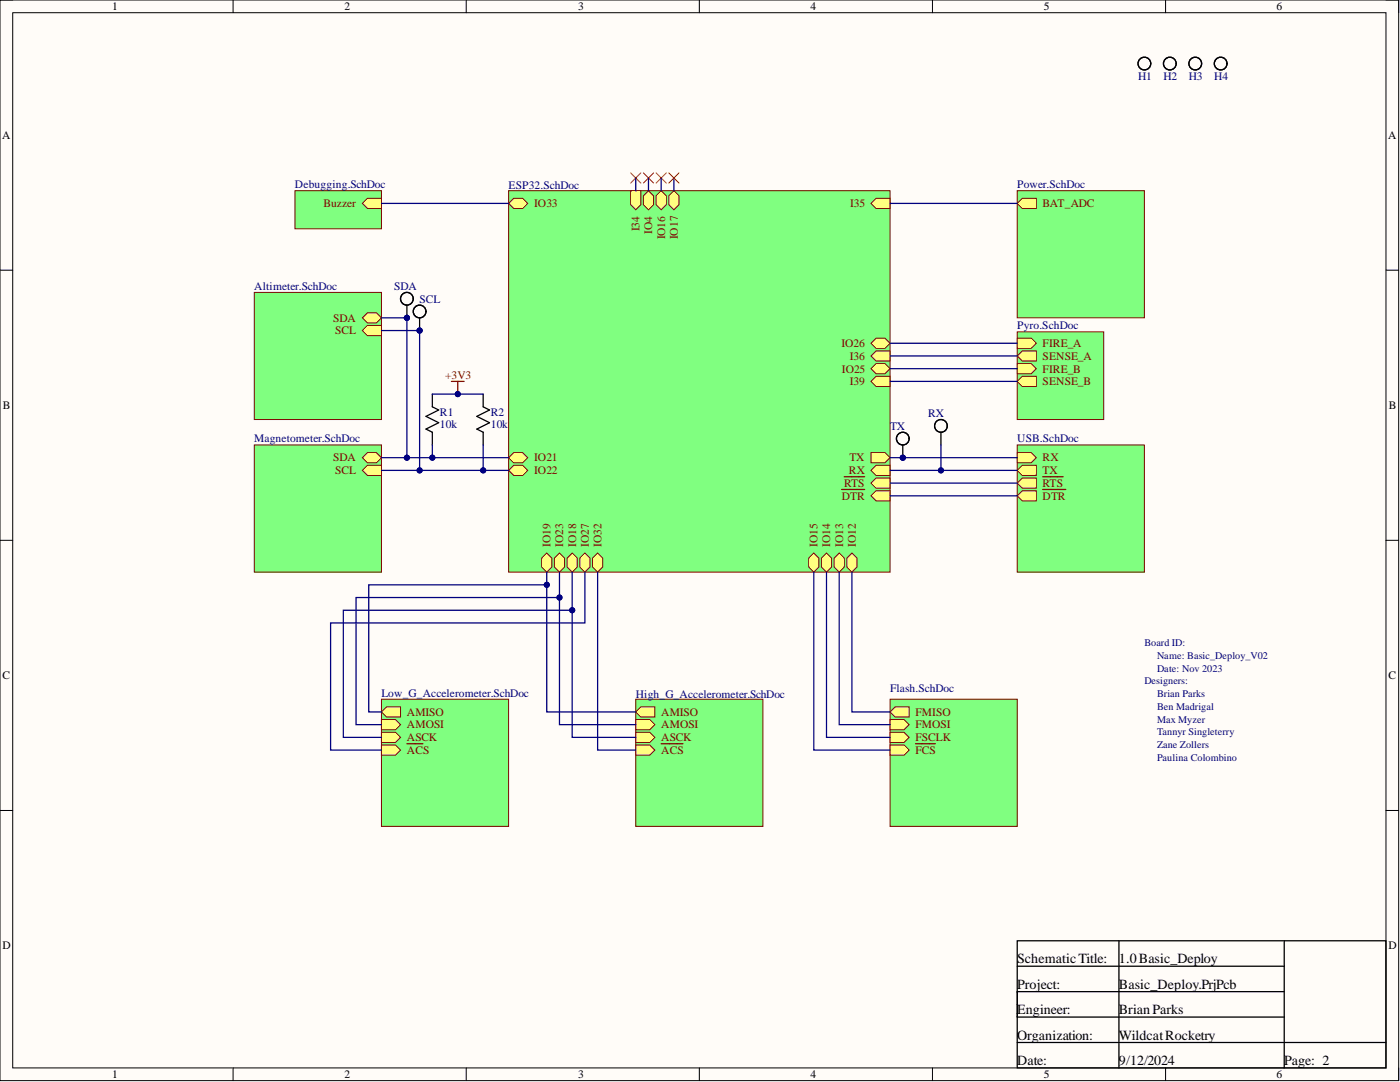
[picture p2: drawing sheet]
<svg xmlns="http://www.w3.org/2000/svg" width="279mm" height="216mm" viewBox="0 0 279 216" stroke-linecap="round" stroke-linejoin="round" font-family="sans-serif">
<defs><g id="words">
<g font-size="2.8">
<text x="203" y="192.2">SchematicTitle:</text>
<text x="203" y="197.3">Project:</text>
<text x="223.3" y="192.2">1.0Basic_Deploy</text>
<text x="223.3" y="197.3">Basic_Deploy.PrjPcb</text>
<text x="203" y="202.4">Engineer:</text>
<text x="223.3" y="202.4">BrianParks</text>
<text x="203" y="207.4">Organization:</text>
<text x="223.3" y="207.4">WildcatRocketry</text>
<text x="203" y="212.5">Date:</text>
<text x="223.3" y="212.5">9/12/2024</text>
<text x="256.3" y="212.5">Page: 2</text>
</g>
<g font-size="2.3">
<text x="22.4" y="2">1</text>
<text x="68.8" y="2">2</text>
<text x="115.4" y="2">3</text>
<text x="161.7" y="2">4</text>
<text x="208.3" y="2">5</text>
<text x="254.8" y="2">6</text>
<text x=".4" y="27.7">A</text>
<text x="277" y="27.7">A</text>
<text x=".6" y="81.6">B</text>
<text x="277.2" y="81.6">B</text>
<text x=".5" y="135.5">C</text>
<text x="277.1" y="135.5">C</text>
<text x=".5" y="189.4">D</text>
<text x="277.1" y="189.4">D</text>
<text x="22.4" y="215.1">1</text>
<text x="68.8" y="215.1">2</text>
<text x="115.4" y="215.1">3</text>
<text x="161.7" y="215.1">4</text>
<text x="208.3" y="215.1">5</text>
<text x="254.8" y="215.1">6</text>
</g>
<g font-size="2.3" fill="#000080">
<text x="227.1" y="16">H1</text>
<text x="232.2" y="16">H2</text>
<text x="237.3" y="16">H3</text>
<text x="242.3" y="16">H4</text>
<text x="58.9" y="37.5">Debugging.SchDoc</text>
<text x="101.5" y="37.8">ESP32.SchDoc</text>
<text x="203" y="37.5">Power.SchDoc</text>
<text x="50.8" y="57.8">Altimeter.SchDoc</text>
<text x="78.7" y="57.8">SDA</text>
<text x="83.7" y="60.4">SCL</text>
<text x="203" y="65.7">Pyro.SchDoc</text>
<text x="87.8" y="83">R1</text>
<text x="98" y="83">R2</text>
<text x="185.2" y="83.2">RX</text>
<text x="50.8" y="88.3">Magnetometer.SchDoc</text>
<text x="87.8" y="85.5">10k</text>
<text x="98" y="85.5">10k</text>
<text x="177.6" y="85.7">TX</text>
<text x="203" y="88.3">USB.SchDoc</text>
<text x="76.1" y="139">Low_G_Accelerometer.SchDoc</text>
<text x="126.9" y="139.3">High_G_Accelerometer.SchDoc</text>
<text x="177.6" y="138">Flash.SchDoc</text>
</g>
<g font-size="2.3" fill="#800000">
<text x="64.5" y="41.3">Buzzer</text>
<text x="106.6" y="41.3">IO33</text>
<text x="169.7" y="41.3">I35</text>
<text x="208.1" y="41.3">BAT_ADC</text>
<text x="127.6" y="46.1" transform="rotate(-90 127.6 46.1)">I34</text>
<text x="130.2" y="46.6" transform="rotate(-90 130.2 46.6)">IO4</text>
<text x="132.7" y="47.8" transform="rotate(-90 132.7 47.8)">IO16</text>
<text x="135.3" y="47.7" transform="rotate(-90 135.3 47.7)">IO17</text>
<text x="66.5" y="64.2">SDA</text>
<text x="66.9" y="66.7">SCL</text>
<text x="167.9" y="69.3">IO26</text>
<text x="169.6" y="71.8">I36</text>
<text x="208.1" y="69.3">FIRE_A</text>
<text x="208.1" y="71.8">SENSE_A</text>
<text x="168" y="74.3">IO25</text>
<text x="169.6" y="76.9">I39</text>
<text x="208.1" y="74.3">FIRE_B</text>
<text x="208.1" y="76.9">SENSE_B</text>
<text x="66.5" y="92.1">SDA</text>
<text x="66.9" y="94.6">SCL</text>
<text x="106.6" y="92.1">IO21</text>
<text x="106.6" y="94.6">IO22</text>
<text x="169.4" y="94.6">RX</text>
<text x="169.5" y="92.1">TX</text>
<text x="208.1" y="92.1">RX</text>
<text x="208.1" y="94.6">TX</text>
<text x="168" y="99.7">DTR</text>
<text x="168.5" y="97.2">RTS</text>
<text x="208.1" y="97.2">RTS</text>
<text x="208.1" y="99.7">DTR</text>
<text x="109.9" y="109.1" transform="rotate(-90 109.9 109.1)">IO19</text>
<text x="112.4" y="109.1" transform="rotate(-90 112.4 109.1)">IO23</text>
<text x="115" y="109.1" transform="rotate(-90 115 109.1)">IO18</text>
<text x="117.5" y="109.1" transform="rotate(-90 117.5 109.1)">IO27</text>
<text x="120" y="109.1" transform="rotate(-90 120 109.1)">IO32</text>
<text x="163.2" y="109.1" transform="rotate(-90 163.2 109.1)">IO15</text>
<text x="165.7" y="109.1" transform="rotate(-90 165.7 109.1)">IO14</text>
<text x="168.2" y="109.1" transform="rotate(-90 168.2 109.1)">IO13</text>
<text x="170.8" y="109.1" transform="rotate(-90 170.8 109.1)">IO12</text>
<text x="81.2" y="142.8">AMISO</text>
<text x="132" y="142.8">AMISO</text>
<text x="182.7" y="142.8">FMISO</text>
<text x="81.2" y="145.4">AMOSI</text>
<text x="81.2" y="147.9">ASCK</text>
<text x="132" y="145.4">AMOSI</text>
<text x="132" y="147.9">ASCK</text>
<text x="182.7" y="145.4">FMOSI</text>
<text x="182.7" y="147.9">FSCLK</text>
<text x="81.2" y="150.4">ACS</text>
<text x="132" y="150.4">ACS</text>
<text x="182.7" y="150.4">FCS</text>
</g>
<text font-size="2.3" fill="#980000" x="88.8" y="75.6">+3V3</text>
<g font-size="2" fill="#000080">
<text x="228.4" y="129">Board ID:</text>
<text x="230.9" y="131.5">Name: Basic_Deploy_V02</text>
<text x="228.4" y="136.6">Designers:</text>
<text x="230.9" y="134">Date: Nov 2023</text>
<text x="230.9" y="139.1">Brian Parks</text>
<text x="230.9" y="141.6">Ben Madrigal</text>
<text x="230.9" y="144.2">Max Myzer</text>
<text x="230.9" y="146.7">Tannyr Singleterry</text>
<text x="230.9" y="149.2">Zane Zollers</text>
<text x="230.9" y="151.8">Paulina Colombino</text>
</g>
</g></defs>
<path d="M0 0h279.1v215.6h-279.1z" fill-rule="evenodd" fill="#fffcf8"/>
<path d="M0 0h279.1v215.6h-279.1z" fill="none" stroke="#000" stroke-width=".2"/>
<path d="M2.5 2.5h274.1v210.6h-274.1z" fill-rule="evenodd" fill="#fffcf8"/>
<g fill="none" stroke="#000" stroke-width=".2">
<path d="M0 0h2.5M2.5 2.5h274.1v210.6h-274.1zM46.5 0v2.5M93 0v2.5M139.6 0v2.5M186.1 0v2.5M232.6 0v2.5M276.6 0h2.5v2.5M0 53.9h2.5M276.6 53.9h2.5M0 107.8h2.5M276.6 107.8h2.5"/>
<path d="M0 161.7h2.5M276.6 161.7h2.5M46.5 213.1v2.5M93 213.1v2.5M139.6 213.1v2.5M186.1 213.1v2.5M232.6 213.1v2.5M279.1 213.1v2.5"/>
</g>
<path d="M203 187.7h73.6v25.4h-73.6zM203 192.8h53.3M223.3 187.7v25.4M256.3 197.9h-53.3v5h53.3M256.3 187.7v25.4M203 208h73.6" fill="none" stroke="#000" stroke-width=".25"/>
<path d="M126.9 139.5h25.4v25.4h-25.4z" fill-rule="evenodd" fill="#80ff80"/>
<path d="M126.9 139.5h25.4v25.4h-25.4z" fill="none" stroke="#800000" stroke-width=".2"/>
<path d="M126.9 142.1l1-1.1h2.8v2.1h-2.8z" fill-rule="evenodd" fill="#ffff80"/>
<path d="M126.9 142.1l1-1.1h2.8v2.1h-2.8z" fill="none" stroke="#800000" stroke-width=".2"/>
<path d="M126.9 143.6h2.8l1 1-1 1h-2.8z" fill-rule="evenodd" fill="#ffff80"/>
<path d="M126.9 143.6h2.8l1 1-1 1h-2.8z" fill="none" stroke="#800000" stroke-width=".2"/>
<path d="M126.9 146.1h2.8l1 1-1 1h-2.8z" fill-rule="evenodd" fill="#ffff80"/>
<path d="M126.9 146.1h2.8l1 1-1 1h-2.8z" fill="none" stroke="#800000" stroke-width=".2"/>
<path d="M126.9 148.7h2.8l1 1-1 1h-2.8z" fill-rule="evenodd" fill="#ffff80"/>
<path d="M126.9 148.7h2.8l1 1-1 1h-2.8z" fill="none" stroke="#800000" stroke-width=".2"/>
<path d="M132 148.4h4.3" fill="none" stroke="#800000" stroke-width=".25"/>
<path d="M50.8 88.8h25.3v25.4h-25.3z" fill-rule="evenodd" fill="#80ff80"/>
<path d="M50.8 88.8h25.3v25.4h-25.3z" fill="none" stroke="#800000" stroke-width=".2"/>
<path d="M72.3 93.9l1-1.1h2.8v2.1h-2.8z" fill-rule="evenodd" fill="#ffff80"/>
<path d="M72.3 93.9l1-1.1h2.8v2.1h-2.8z" fill="none" stroke="#800000" stroke-width=".2"/>
<path d="M72.3 91.3l1-1h1.8l1 1-1 1h-1.8z" fill-rule="evenodd" fill="#ffff80"/>
<path d="M72.3 91.3l1-1h1.8l1 1-1 1h-1.8z" fill="none" stroke="#800000" stroke-width=".2"/>
<path d="M76.1 139.5h25.4v25.4h-25.4z" fill-rule="evenodd" fill="#80ff80"/>
<path d="M76.1 139.5h25.4v25.4h-25.4z" fill="none" stroke="#800000" stroke-width=".2"/>
<path d="M76.1 142.1l1-1.1h2.8v2.1h-2.8z" fill-rule="evenodd" fill="#ffff80"/>
<path d="M76.1 142.1l1-1.1h2.8v2.1h-2.8z" fill="none" stroke="#800000" stroke-width=".2"/>
<path d="M76.1 143.6h2.8l1 1-1 1h-2.8z" fill-rule="evenodd" fill="#ffff80"/>
<path d="M76.1 143.6h2.8l1 1-1 1h-2.8z" fill="none" stroke="#800000" stroke-width=".2"/>
<path d="M76.1 148.7h2.8l1 1-1 1h-2.8z" fill-rule="evenodd" fill="#ffff80"/>
<path d="M76.1 148.7h2.8l1 1-1 1h-2.8z" fill="none" stroke="#800000" stroke-width=".2"/>
<path d="M81.2 148.4h3.2" fill="none" stroke="#800000" stroke-width=".25"/>
<path d="M76.1 146.1h2.8l1 1-1 1h-2.8z" fill-rule="evenodd" fill="#ffff80"/>
<path d="M76.1 146.1h2.8l1 1-1 1h-2.8z" fill="none" stroke="#800000" stroke-width=".2"/>
<path d="M58.9 38.1h17.2v7.6h-17.2z" fill-rule="evenodd" fill="#80ff80"/>
<path d="M58.9 38.1h17.2v7.6h-17.2z" fill="none" stroke="#800000" stroke-width=".2"/>
<path d="M72.3 40.6l1-1h2.8v2h-2.8z" fill-rule="evenodd" fill="#ffff80"/>
<path d="M72.3 40.6l1-1h2.8v2h-2.8z" fill="none" stroke="#800000" stroke-width=".2"/>
<path d="M177.6 139.5h25.4v25.4h-25.4z" fill-rule="evenodd" fill="#80ff80"/>
<path d="M177.6 139.5h25.4v25.4h-25.4z" fill="none" stroke="#800000" stroke-width=".2"/>
<path d="M177.6 143.6h2.8l1 1-1 1h-2.8z" fill-rule="evenodd" fill="#ffff80"/>
<path d="M177.6 143.6h2.8l1 1-1 1h-2.8z" fill="none" stroke="#800000" stroke-width=".2"/>
<path d="M177.6 146.1h2.8l1 1-1 1h-2.8z" fill-rule="evenodd" fill="#ffff80"/>
<path d="M177.6 146.1h2.8l1 1-1 1h-2.8z" fill="none" stroke="#800000" stroke-width=".2"/>
<path d="M177.6 148.7h2.8l1 1-1 1h-2.8z" fill-rule="evenodd" fill="#ffff80"/>
<path d="M177.6 148.7h2.8l1 1-1 1h-2.8z" fill="none" stroke="#800000" stroke-width=".2"/>
<path d="M182.7 148.4h4" fill="none" stroke="#800000" stroke-width=".25"/>
<path d="M177.6 142.1l1-1.1h2.8v2.1h-2.8z" fill-rule="evenodd" fill="#ffff80"/>
<path d="M177.6 142.1l1-1.1h2.8v2.1h-2.8z" fill="none" stroke="#800000" stroke-width=".2"/>
<path d="M101.5 38.1h76.1v76.1h-76.1z" fill-rule="evenodd" fill="#80ff80"/>
<path d="M101.5 38.1h76.1v76.1h-76.1z" fill="none" stroke="#800000" stroke-width=".2"/>
<path d="M128.4 39.1l1-1 1 1v1.7l-1 1.1-1-1.1z" fill-rule="evenodd" fill="#ffff80"/>
<path d="M128.4 39.1l1-1 1 1v1.7l-1 1.1-1-1.1z" fill="none" stroke="#800000" stroke-width=".2"/>
<path d="M108.1 111.4l1-1 1 1v1.7l-1 1.1-1-1.1z" fill-rule="evenodd" fill="#ffff80"/>
<path d="M108.1 111.4l1-1 1 1v1.7l-1 1.1-1-1.1z" fill="none" stroke="#800000" stroke-width=".2"/>
<path d="M173.8 90.3h2.8l1 1-1 1h-2.8z" fill-rule="evenodd" fill="#ffff80"/>
<path d="M173.8 90.3h2.8l1 1-1 1h-2.8z" fill="none" stroke="#800000" stroke-width=".2"/>
<path d="M173.8 68.5l1-1h1.8l1 1-1 1h-1.8z" fill-rule="evenodd" fill="#ffff80"/>
<path d="M173.8 68.5l1-1h1.8l1 1-1 1h-1.8z" fill="none" stroke="#800000" stroke-width=".2"/>
<path d="M173.8 73.6l1-1h1.8l1 1-1 1h-1.8z" fill-rule="evenodd" fill="#ffff80"/>
<path d="M173.8 73.6l1-1h1.8l1 1-1 1h-1.8z" fill="none" stroke="#800000" stroke-width=".2"/>
<path d="M173.8 98.9l1-1h2.8v2h-2.8z" fill-rule="evenodd" fill="#ffff80"/>
<path d="M173.8 98.9l1-1h2.8v2h-2.8z" fill="none" stroke="#800000" stroke-width=".2"/>
<path d="M168 97.7h4.6" fill="none" stroke="#800000" stroke-width=".25"/>
<path d="M125.9 38.1h2v2.7l-1 1.1-1-1.1z" fill-rule="evenodd" fill="#ffff80"/>
<path d="M125.9 38.1h2v2.7l-1 1.1-1-1.1z" fill="none" stroke="#800000" stroke-width=".2"/>
<path d="M101.5 91.3l1-1h1.8l1 1-1 1h-1.8z" fill-rule="evenodd" fill="#ffff80"/>
<path d="M101.5 91.3l1-1h1.8l1 1-1 1h-1.8z" fill="none" stroke="#800000" stroke-width=".2"/>
<path d="M110.6 111.4l1.1-1 1 1v1.7l-1 1.1-1.1-1.1z" fill-rule="evenodd" fill="#ffff80"/>
<path d="M110.6 111.4l1.1-1 1 1v1.7l-1 1.1-1.1-1.1z" fill="none" stroke="#800000" stroke-width=".2"/>
<path d="M173.8 96.4l1-1h2.8v2h-2.8z" fill-rule="evenodd" fill="#ffff80"/>
<path d="M173.8 96.4l1-1h2.8v2h-2.8z" fill="none" stroke="#800000" stroke-width=".2"/>
<path d="M168.5 95.1h4.1" fill="none" stroke="#800000" stroke-width=".25"/>
<path d="M133.5 39.1l1-1 1 1v1.7l-1 1.1-1-1.1z" fill-rule="evenodd" fill="#ffff80"/>
<path d="M133.5 39.1l1-1 1 1v1.7l-1 1.1-1-1.1z" fill="none" stroke="#800000" stroke-width=".2"/>
<path d="M113.2 111.4l1-1 1 1v1.7l-1 1.1-1-1.1z" fill-rule="evenodd" fill="#ffff80"/>
<path d="M113.2 111.4l1-1 1 1v1.7l-1 1.1-1-1.1z" fill="none" stroke="#800000" stroke-width=".2"/>
<path d="M101.5 93.9l1-1.1h1.8l1 1.1-1 1h-1.8z" fill-rule="evenodd" fill="#ffff80"/>
<path d="M101.5 93.9l1-1.1h1.8l1 1.1-1 1h-1.8z" fill="none" stroke="#800000" stroke-width=".2"/>
<path d="M166.5 111.4l1-1 1 1v1.7l-1 1.1-1-1.1z" fill-rule="evenodd" fill="#ffff80"/>
<path d="M166.5 111.4l1-1 1 1v1.7l-1 1.1-1-1.1z" fill="none" stroke="#800000" stroke-width=".2"/>
<path d="M173.8 40.6l1-1h2.8v2h-2.8z" fill-rule="evenodd" fill="#ffff80"/>
<path d="M173.8 40.6l1-1h2.8v2h-2.8z" fill="none" stroke="#800000" stroke-width=".2"/>
<path d="M173.8 93.9l1-1.1h2.8v2.1h-2.8z" fill-rule="evenodd" fill="#ffff80"/>
<path d="M173.8 93.9l1-1.1h2.8v2.1h-2.8z" fill="none" stroke="#800000" stroke-width=".2"/>
<path d="M163.9 111.4l1-1 1.1 1v1.7l-1.1 1.1-1-1.1z" fill-rule="evenodd" fill="#ffff80"/>
<path d="M163.9 111.4l1-1 1.1 1v1.7l-1.1 1.1-1-1.1z" fill="none" stroke="#800000" stroke-width=".2"/>
<path d="M101.5 40.6l1-1h1.8l1 1-1 1h-1.8z" fill-rule="evenodd" fill="#ffff80"/>
<path d="M101.5 40.6l1-1h1.8l1 1-1 1h-1.8z" fill="none" stroke="#800000" stroke-width=".2"/>
<path d="M118.3 111.4l1-1 1 1v1.7l-1 1.1-1-1.1z" fill-rule="evenodd" fill="#ffff80"/>
<path d="M118.3 111.4l1-1 1 1v1.7l-1 1.1-1-1.1z" fill="none" stroke="#800000" stroke-width=".2"/>
<path d="M115.7 111.4l1-1 1 1v1.7l-1 1.1-1-1.1z" fill-rule="evenodd" fill="#ffff80"/>
<path d="M115.7 111.4l1-1 1 1v1.7l-1 1.1-1-1.1z" fill="none" stroke="#800000" stroke-width=".2"/>
<path d="M173.8 71l1-1h2.8v2h-2.8z" fill-rule="evenodd" fill="#ffff80"/>
<path d="M173.8 71l1-1h2.8v2h-2.8z" fill="none" stroke="#800000" stroke-width=".2"/>
<path d="M173.8 76.1l1-1h2.8v2h-2.8z" fill-rule="evenodd" fill="#ffff80"/>
<path d="M173.8 76.1l1-1h2.8v2h-2.8z" fill="none" stroke="#800000" stroke-width=".2"/>
<path d="M169 111.4l1-1 1 1v1.7l-1 1.1-1-1.1z" fill-rule="evenodd" fill="#ffff80"/>
<path d="M169 111.4l1-1 1 1v1.7l-1 1.1-1-1.1z" fill="none" stroke="#800000" stroke-width=".2"/>
<path d="M161.4 111.4l1-1 1 1v1.7l-1 1.1-1-1.1z" fill-rule="evenodd" fill="#ffff80"/>
<path d="M161.4 111.4l1-1 1 1v1.7l-1 1.1-1-1.1z" fill="none" stroke="#800000" stroke-width=".2"/>
<path d="M130.9 39.1l1.1-1 1 1v1.7l-1 1.1-1.1-1.1z" fill-rule="evenodd" fill="#ffff80"/>
<path d="M130.9 39.1l1.1-1 1 1v1.7l-1 1.1-1.1-1.1z" fill="none" stroke="#800000" stroke-width=".2"/>
<path d="M203 38.1h25.4v25.3h-25.4z" fill-rule="evenodd" fill="#80ff80"/>
<path d="M203 38.1h25.4v25.3h-25.4z" fill="none" stroke="#800000" stroke-width=".2"/>
<path d="M203 40.6l1-1h2.8v2h-2.8z" fill-rule="evenodd" fill="#ffff80"/>
<path d="M203 40.6l1-1h2.8v2h-2.8z" fill="none" stroke="#800000" stroke-width=".2"/>
<path d="M203 88.8h25.4v25.4h-25.4z" fill-rule="evenodd" fill="#80ff80"/>
<path d="M203 88.8h25.4v25.4h-25.4z" fill="none" stroke="#800000" stroke-width=".2"/>
<path d="M203 90.3h2.8l1 1-1 1h-2.8z" fill-rule="evenodd" fill="#ffff80"/>
<path d="M203 90.3h2.8l1 1-1 1h-2.8z" fill="none" stroke="#800000" stroke-width=".2"/>
<path d="M203 93.9l1-1.1h2.8v2.1h-2.8z" fill-rule="evenodd" fill="#ffff80"/>
<path d="M203 93.9l1-1.1h2.8v2.1h-2.8z" fill="none" stroke="#800000" stroke-width=".2"/>
<path d="M203 96.4l1-1h2.8v2h-2.8z" fill-rule="evenodd" fill="#ffff80"/>
<path d="M203 96.4l1-1h2.8v2h-2.8z" fill="none" stroke="#800000" stroke-width=".2"/>
<path d="M208.1 95.1h4.1" fill="none" stroke="#800000" stroke-width=".25"/>
<path d="M203 98.9l1-1h2.8v2h-2.8z" fill-rule="evenodd" fill="#ffff80"/>
<path d="M203 98.9l1-1h2.8v2h-2.8z" fill="none" stroke="#800000" stroke-width=".2"/>
<path d="M208.1 97.7h4.6" fill="none" stroke="#800000" stroke-width=".25"/>
<path d="M50.8 58.3h25.3v25.4h-25.3z" fill-rule="evenodd" fill="#80ff80"/>
<path d="M50.8 58.3h25.3v25.4h-25.3z" fill="none" stroke="#800000" stroke-width=".2"/>
<path d="M72.3 66l1-1.1h2.8v2.1h-2.8z" fill-rule="evenodd" fill="#ffff80"/>
<path d="M72.3 66l1-1.1h2.8v2.1h-2.8z" fill="none" stroke="#800000" stroke-width=".2"/>
<path d="M72.3 63.4l1-1h1.8l1 1-1 1h-1.8z" fill-rule="evenodd" fill="#ffff80"/>
<path d="M72.3 63.4l1-1h1.8l1 1-1 1h-1.8z" fill="none" stroke="#800000" stroke-width=".2"/>
<path d="M90.1 76.1h2.5M91.4 76.1v2.5" fill="none" stroke="#980000" stroke-width=".25"/>
<circle cx="91.4" cy="78.6" r=".51" fill="#000080"/>
<circle cx="91.4" cy="78.6" r=".51" fill="none" stroke="#000080" stroke-width=".2"/>
<path d="M203 66.2h17.3v17.5h-17.3z" fill-rule="evenodd" fill="#80ff80"/>
<path d="M203 66.2h17.3v17.5h-17.3z" fill="none" stroke="#800000" stroke-width=".2"/>
<path d="M203 67.5h2.8l1 1-1 1h-2.8z" fill-rule="evenodd" fill="#ffff80"/>
<path d="M203 67.5h2.8l1 1-1 1h-2.8z" fill="none" stroke="#800000" stroke-width=".2"/>
<path d="M203 71l1-1h2.8v2h-2.8z" fill-rule="evenodd" fill="#ffff80"/>
<path d="M203 71l1-1h2.8v2h-2.8z" fill="none" stroke="#800000" stroke-width=".2"/>
<path d="M203 72.6h2.8l1 1-1 1h-2.8z" fill-rule="evenodd" fill="#ffff80"/>
<path d="M203 72.6h2.8l1 1-1 1h-2.8z" fill="none" stroke="#800000" stroke-width=".2"/>
<path d="M203 76.1l1-1h2.8v2h-2.8z" fill-rule="evenodd" fill="#ffff80"/>
<path d="M203 76.1l1-1h2.8v2h-2.8z" fill="none" stroke="#800000" stroke-width=".2"/>
<g fill="none" stroke="#000" stroke-width=".25">
<circle cx="228.4" cy="12.7" r="1.27"/>
<circle cx="233.5" cy="12.7" r="1.27"/>
<circle cx="238.5" cy="12.7" r="1.27"/>
<circle cx="243.6" cy="12.7" r="1.27"/>
</g>
<circle cx="83.7" cy="66" r=".51" fill="#000080"/>
<circle cx="83.7" cy="66" r=".51" fill="none" stroke="#000080" stroke-width=".2"/>
<path d="M83.7 63.4v2.6" fill="none" stroke="#000" stroke-width=".25"/>
<circle cx="83.7" cy="66" r=".51" fill="#000080"/>
<circle cx="83.7" cy="66" r=".51" fill="none" stroke="#000080" stroke-width=".2"/>
<g fill="none" stroke="#000" stroke-width=".25">
<path d="M86.3 78.6v2.6l1.2 .6-2.5 1.3 2.5 1.2-2.5 1.3 1.3 .7v2.5M96.4 78.6v2.6l1.3 .6-2.5 1.3 2.5 1.2-2.5 1.3 1.2 .7v2.5"/>
<circle cx="83.7" cy="62.2" r="1.27"/>
</g>
<path d="M125.9 34.5l2 2M127.9 34.5l-2 2M128.4 34.5l2 2M130.4 34.5l-2 2" fill="none" stroke="#f00" stroke-width=".2"/>
<circle cx="81.2" cy="63.4" r=".51" fill="#000080"/>
<circle cx="81.2" cy="63.4" r=".51" fill="none" stroke="#000080" stroke-width=".2"/>
<path d="M81.2 60.9v2.5" fill="none" stroke="#000" stroke-width=".25"/>
<circle cx="81.2" cy="63.4" r=".51" fill="#000080"/>
<circle cx="81.2" cy="63.4" r=".51" fill="none" stroke="#000080" stroke-width=".2"/>
<circle cx="81.2" cy="59.6" r="1.27" fill="none" stroke="#000" stroke-width=".25"/>
<path d="M130.9 34.5l2.1 2M133 34.5l-2.1 2" fill="none" stroke="#f00" stroke-width=".2"/>
<circle cx="180.2" cy="91.3" r=".51" fill="#000080"/>
<circle cx="180.2" cy="91.3" r=".51" fill="none" stroke="#000080" stroke-width=".2"/>
<path d="M180.2 88.8v2.5" fill="none" stroke="#000" stroke-width=".25"/>
<circle cx="180.2" cy="91.3" r=".51" fill="#000080"/>
<circle cx="180.2" cy="91.3" r=".51" fill="none" stroke="#000080" stroke-width=".2"/>
<g fill="none" stroke="#000" stroke-width=".25">
<path d="M187.8 86.3v2.5"/>
<circle cx="180.2" cy="87.5" r="1.27"/>
<circle cx="187.8" cy="85" r="1.27"/>
</g>
<path d="M86.3 78.6h10.1" fill="none" stroke="#000080" stroke-width=".25"/>
<circle cx="91.4" cy="78.6" r=".51" fill="#000080"/>
<circle cx="91.4" cy="78.6" r=".51" fill="none" stroke="#000080" stroke-width=".2"/>
<path d="M177.6 93.9h25.4M177.6 98.9h25.4M177.6 96.4h25.4" fill="none" stroke="#000080" stroke-width=".25"/>
<circle cx="187.8" cy="93.9" r=".51" fill="#000080"/>
<circle cx="187.8" cy="93.9" r=".51" fill="none" stroke="#000080" stroke-width=".2"/>
<path d="M177.6 91.3h25.4" fill="none" stroke="#000080" stroke-width=".25"/>
<circle cx="180.2" cy="91.3" r=".51" fill="#000080"/>
<circle cx="180.2" cy="91.3" r=".51" fill="none" stroke="#000080" stroke-width=".2"/>
<path d="M177.6 40.6h25.4M177.6 68.5h25.4M177.6 71h25.4M177.6 73.6h25.4M177.6 76.1h25.4M109.1 114.2v2.5h-35.5v25.4h2.5" fill="none" stroke="#000080" stroke-width=".25"/>
<circle cx="109.1" cy="116.7" r=".51" fill="#000080"/>
<circle cx="109.1" cy="116.7" r=".51" fill="none" stroke="#000080" stroke-width=".2"/>
<path d="M111.7 114.2v5h-40.6v25.4h5" fill="none" stroke="#000080" stroke-width=".25"/>
<circle cx="111.7" cy="119.2" r=".51" fill="#000080"/>
<circle cx="111.7" cy="119.2" r=".51" fill="none" stroke="#000080" stroke-width=".2"/>
<path d="M114.2 114.2v7.6h-45.7v25.3h7.6" fill="none" stroke="#000080" stroke-width=".25"/>
<circle cx="114.2" cy="121.8" r=".51" fill="#000080"/>
<circle cx="114.2" cy="121.8" r=".51" fill="none" stroke="#000080" stroke-width=".2"/>
<path d="M116.7 114.2v10.1h-50.7v25.4h10.1M119.3 114.2v35.5h7.6M114.2 121.8v25.3h12.7" fill="none" stroke="#000080" stroke-width=".25"/>
<circle cx="114.2" cy="121.8" r=".51" fill="#000080"/>
<circle cx="114.2" cy="121.8" r=".51" fill="none" stroke="#000080" stroke-width=".2"/>
<path d="M111.7 119.2v25.4h15.2" fill="none" stroke="#000080" stroke-width=".25"/>
<circle cx="111.7" cy="119.2" r=".51" fill="#000080"/>
<circle cx="111.7" cy="119.2" r=".51" fill="none" stroke="#000080" stroke-width=".2"/>
<path d="M109.1 116.7v25.4h17.8" fill="none" stroke="#000080" stroke-width=".25"/>
<circle cx="109.1" cy="116.7" r=".51" fill="#000080"/>
<circle cx="109.1" cy="116.7" r=".51" fill="none" stroke="#000080" stroke-width=".2"/>
<path d="M76.1 63.4h5.1v27.9" fill="none" stroke="#000080" stroke-width=".25"/>
<circle cx="81.2" cy="91.3" r=".51" fill="#000080"/>
<circle cx="81.2" cy="91.3" r=".51" fill="none" stroke="#000080" stroke-width=".2"/>
<circle cx="81.2" cy="63.4" r=".51" fill="#000080"/>
<circle cx="81.2" cy="63.4" r=".51" fill="none" stroke="#000080" stroke-width=".2"/>
<path d="M76.1 66h7.6v27.9" fill="none" stroke="#000080" stroke-width=".25"/>
<circle cx="83.7" cy="93.9" r=".51" fill="#000080"/>
<circle cx="83.7" cy="93.9" r=".51" fill="none" stroke="#000080" stroke-width=".2"/>
<circle cx="83.7" cy="66" r=".51" fill="#000080"/>
<circle cx="83.7" cy="66" r=".51" fill="none" stroke="#000080" stroke-width=".2"/>
<path d="M86.3 88.8v2.5" fill="none" stroke="#000080" stroke-width=".25"/>
<circle cx="86.3" cy="91.3" r=".51" fill="#000080"/>
<circle cx="86.3" cy="91.3" r=".51" fill="none" stroke="#000080" stroke-width=".2"/>
<path d="M96.4 88.8v5.1" fill="none" stroke="#000080" stroke-width=".25"/>
<circle cx="96.4" cy="93.9" r=".51" fill="#000080"/>
<circle cx="96.4" cy="93.9" r=".51" fill="none" stroke="#000080" stroke-width=".2"/>
<path d="M76.1 40.6h25.4M76.1 93.9h25.4" fill="none" stroke="#000080" stroke-width=".25"/>
<circle cx="96.4" cy="93.9" r=".51" fill="#000080"/>
<circle cx="96.4" cy="93.9" r=".51" fill="none" stroke="#000080" stroke-width=".2"/>
<circle cx="83.7" cy="93.9" r=".51" fill="#000080"/>
<circle cx="83.7" cy="93.9" r=".51" fill="none" stroke="#000080" stroke-width=".2"/>
<path d="M76.1 91.3h25.4" fill="none" stroke="#000080" stroke-width=".25"/>
<circle cx="81.2" cy="91.3" r=".51" fill="#000080"/>
<circle cx="81.2" cy="91.3" r=".51" fill="none" stroke="#000080" stroke-width=".2"/>
<circle cx="86.3" cy="91.3" r=".51" fill="#000080"/>
<circle cx="86.3" cy="91.3" r=".51" fill="none" stroke="#000080" stroke-width=".2"/>
<path d="M126.9 35.5v2.6M129.4 35.5v2.6M132 35.5v2.6M187.8 88.8v5.1" fill="none" stroke="#000080" stroke-width=".25"/>
<circle cx="187.8" cy="93.9" r=".51" fill="#000080"/>
<circle cx="187.8" cy="93.9" r=".51" fill="none" stroke="#000080" stroke-width=".2"/>
<path d="M134.5 35.5v2.6M162.4 114.2v35.5h15.2M164.9 114.2v32.9h12.7M167.5 114.2v30.4h10.1M170 114.2v27.9h7.6" fill="none" stroke="#000080" stroke-width=".25"/>
<path d="M133.5 34.5l2 2M135.5 34.5l-2 2" fill="none" stroke="#f00" stroke-width=".2"/>
<use href="#words"/>
</svg>
